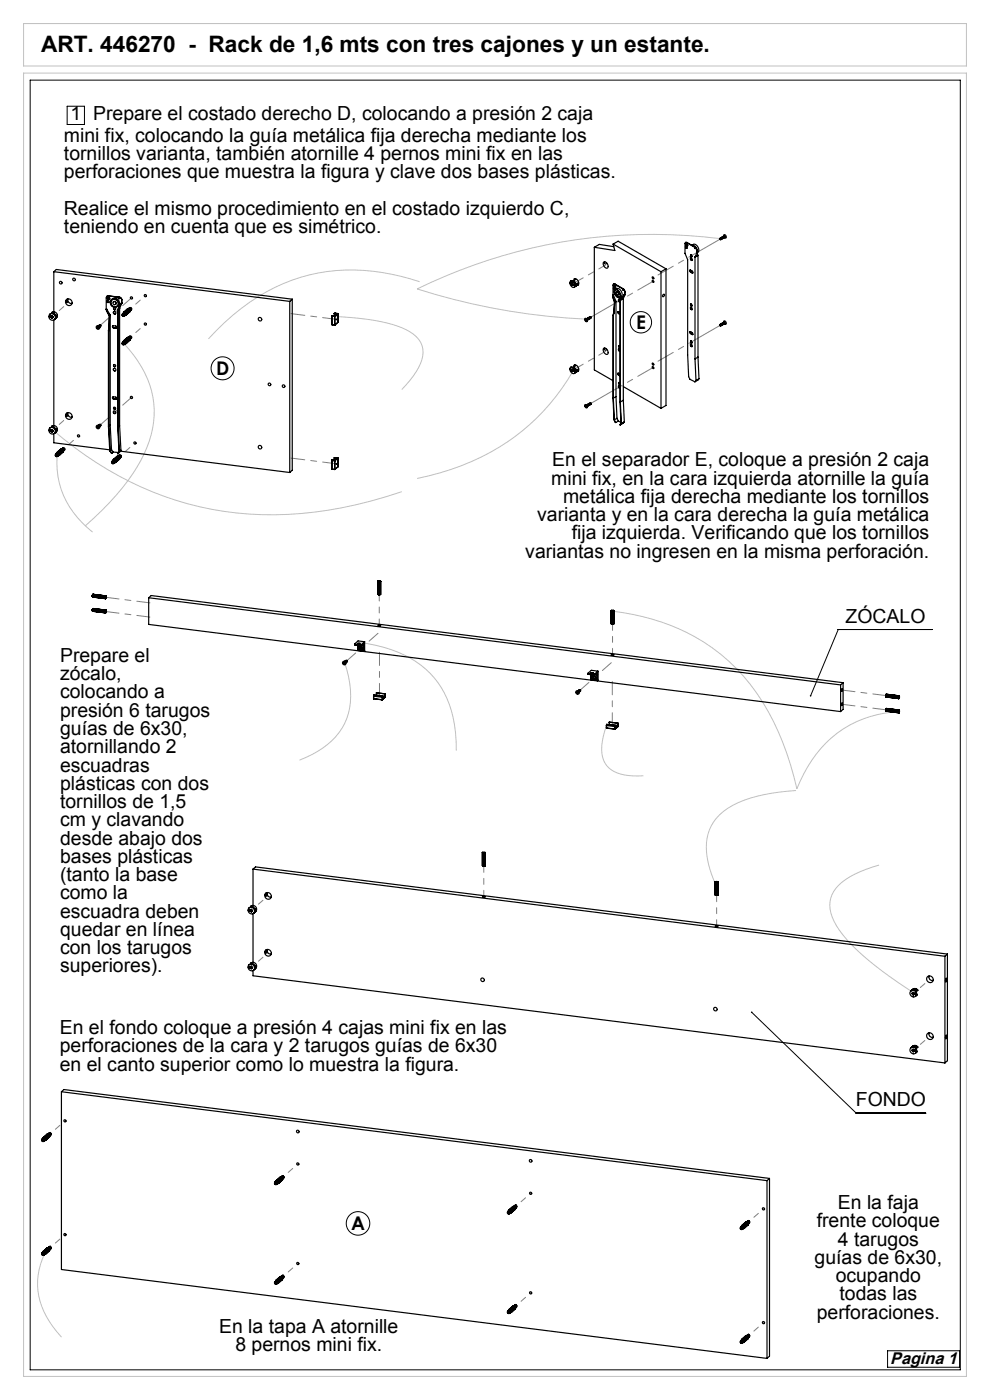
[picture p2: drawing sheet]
<svg xmlns="http://www.w3.org/2000/svg" width="210mm" height="297mm" viewBox="0 0 210 297" stroke-linecap="round" stroke-linejoin="round" font-family="sans-serif">
<defs><g id="words">
<text font-size="4.8" x="8.7" y="11.1">ART. 446270 - Rack de 1,6 mts con tres cajones y un estante.</text>
<g font-size="4.1">
<text x="14.9" y="25.5">1</text>
<text x="19.7" y="25.5">Prepare el costado derecho D, colocando a presión 2 caja</text>
<text x="13.6" y="30.1">mini fix, colocando la guía metálica fija derecha mediante los</text>
<text x="13.6" y="33.9">tornillos varianta, también atornille 4 pernos mini fix en las</text>
<text x="13.6" y="37.8">perforaciones que muestra la figura y clave dos bases plásticas.</text>
<text x="13.6" y="45.5">Realice el mismo procedimiento en el costado izquierdo C,</text>
<text x="13.6" y="49.4">teniendo en cuenta que es simétrico.</text>
<text x="117.1" y="99">En el separador E, coloque a presión 2 caja</text>
<text x="116.9" y="102.8">mini fix, en la cara izquierda atornille la guía</text>
<text x="119.4" y="106.7">metálica fija derecha mediante los tornillos</text>
<text x="113.9" y="110.6">varianta y en la cara derecha la guía metálica</text>
<text x="111.4" y="118.3">variantas no ingresen en la misma perforación.</text>
<text x="121.3" y="114.4">fija izquierda. Verificando que los tornillos</text>
<text x="179.4" y="132.1">ZÓCALO</text>
<text x="12.7" y="140.4">Prepare el</text>
<text x="12.7" y="144.3">zócalo,</text>
<text x="12.7" y="148.2">colocando a</text>
<text x="12.7" y="152.1">presión 6 tarugos</text>
<text x="12.7" y="155.9">guías de 6x30,</text>
<text x="12.7" y="159.8">atornillando 2</text>
<text x="12.7" y="163.7">escuadras</text>
<text x="12.7" y="167.5">plásticas con dos</text>
<text x="12.7" y="171.4">tornillos de 1,5</text>
<text x="12.7" y="175.3">cm y clavando</text>
<text x="12.7" y="179.2">desde abajo dos</text>
<text x="12.7" y="183">bases plásticas</text>
<text x="12.7" y="186.9">(tanto la base</text>
<text x="12.7" y="190.8">como la</text>
<text x="12.7" y="194.7">escuadra deben</text>
<text x="12.7" y="198.5">quedar en línea</text>
<text x="12.7" y="202.4">con los tarugos</text>
<text x="12.7" y="206.3">superiores).</text>
<text x="12.7" y="219.4">En el fondo coloque a presión 4 cajas mini fix en las</text>
<text x="12.7" y="223.2">perforaciones de la cara y 2 tarugos guías de 6x30</text>
<text x="12.7" y="227.1">en el canto superior como lo muestra la figura.</text>
<text x="181.6" y="234.7">FONDO</text>
<text x="177.7" y="256.5">En la faja</text>
<text x="173.3" y="260.4">frente coloque</text>
<text x="172.8" y="268.1">guías de 6x30,</text>
<text x="177.7" y="264.3">4 tarugos</text>
<text x="177.3" y="272">ocupando</text>
<text x="178.1" y="275.9">todas las</text>
<text x="173.3" y="279.7">perforaciones.</text>
<text x="46.5" y="282.7">En la tapa A atornille</text>
<text x="49.9" y="286.6">8 pernos mini fix.</text>
</g>
<g font-size="4">
<text x="135" y="69.7">E</text>
<text x="45.9" y="79.5">D</text>
<text x="74.5" y="261">A</text>
</g>
<text font-size="3.6" x="188.8" y="289.3">Pagina 1</text>
</g></defs>
<g fill="none" stroke="#c0c0c0" stroke-width=".21">
<path d="M5 15.5h200v276.5h-200zM5 5h200v9h-200zM89 59.8a40.4 40.4 0 0 0-28.8 .3 45.3 45.3 0 0 0-16 11.8M152.8 50.6a113 113 0 0 0-64.3 10.7 139.5 139.5 0 0 0 35.8 6.4M26.3 72.9a20.6 20.6 0 0 1 6.3 16.6 28 28 0 0 1-6.6 14 63.7 63.7 0 0 1-7.9 8M71 67.1a41.5 41.5 0 0 1 15.1 2.8 5.3 5.3 0 0 1 3.6 5.6 14.9 14.9 0 0 1-4.5 7.1M121.6 78.6a46.6 46.6 0 0 1-30.7 22.4l-2.4 .5M11.3 91.3a70.4 70.4 0 0 0 41.6 17.8 82.2 82.2 0 0 0 32.3-4.8M12.1 96.7a18.3 18.3 0 0 0 7.5 16.2M76.1 136.3a25.1 25.1 0 0 1 15.2 6.6 20.9 20.9 0 0 1 5.5 14.4v1.9M129.9 129.7a42.7 42.7 0 0 1 27.8 13.7 53.4 53.4 0 0 1 11.3 23.9 24.7 24.7 0 0 1 14.2-14.8 26.6 26.6 0 0 1 7.4-1.6M73.1 140.4a18.1 18.1 0 0 1 .5 12 15.2 15.2 0 0 1-8.7 8.3l-1.4 .6"/>
<path d="M128.7 153.9a10.7 10.7 0 0 0-.7 7.3 5.4 5.4 0 0 0 4.5 3.2l1.8 .2h2.2M168.9 167.7a30.9 30.9 0 0 0-14.5 3.8 9.7 9.7 0 0 0-4.4 10.5l1 3.5 1 2.6M186.5 183.5a18.5 18.5 0 0 0-9.2 4.9 6.1 6.1 0 0 0-.4 7 33.7 33.7 0 0 0 10.1 10.5l6.7 4.6M9.5 265.9a14.4 14.4 0 0 0 1.8 15.6l1.8 2.2"/>
</g>
<g fill="none" stroke="#000" stroke-width=".21">
<path d="M6.4 17h197.3v273.6h-197.3zM14.2 22.5h3.7v3.9h-3.7zM197.7 133.5h-19.9l-5.9 14.1M159.5 214.8l22.1 21.3h14.8M188.3 286.6h15.2v3.5h-15.2z"/>
<circle cx="47.2" cy="78.1" r="2.44"/>
<circle cx="136" cy="68.4" r="2.27"/>
<circle cx="75.9" cy="259.5" r="2.5"/>
</g>
<g fill="none" stroke="#808080" stroke-width=".21" stroke-dasharray="15.2 1.3 1.3 1.3" stroke-dashoffset="15.1">
<path d="M14.6 64.1l-3.1 2.7M27.7 71.5l3.1-2.7M27.7 65.5l3.1-2.8M13.5 95.2l3.2-2.7M14.6 88.3l-3.1 2.7M25.5 96.7l3.1-2.7M56.9 190.1l-3.2 2.7M53.7 204.9l3.2-2.8M194.1 210.4l3.2-2.7M197.3 219.8l-3.2 2.7M10.7 240.5l3.1-2.7M60.1 249.7l3.1-2.8"/>
<path d="M109.4 255.9l3.2-2.8M158.8 259.2l3.1-2.8M10.7 264.7l3.1-2.8M60.1 270.8l3.1-2.8M109.4 277l3.2-2.7M158.8 283.3l3.1-2.7"/>
</g>
<path d="M21.3 69l6.6-5.8M21.3 90.1l6.6-5.8" fill="none" stroke="#808080" stroke-width=".21" stroke-dasharray="15.2 1.3 1.3 1.3" stroke-dashoffset="12.8"/>
<path d="M71.4 67.7l-9.7-1.2M71.4 98.4l-9.7-1.2" fill="none" stroke="#808080" stroke-width=".21" stroke-dasharray="15.2 1.3 1.3 1.3" stroke-dashoffset="12.3"/>
<path d="M128.5 56.2l-6.2 3.6M128.5 74.5l-6.2 3.6" fill="none" stroke="#808080" stroke-width=".21" stroke-dasharray="15.2 1.3 1.3 1.3" stroke-dashoffset="13.6"/>
<path d="M152.7 50.7l-13.1 7.6M125.4 67.3l13.1-7.6M152.7 69l-13.1 7.6M125.4 85.6l13.1-7.6" fill="none" stroke="#808080" stroke-width=".21" stroke-dasharray="15.2 1.3 1.3 1.3" stroke-dashoffset="7.6"/>
<path d="M80.4 132.7v-6.6M129.9 132.3v6.6M102.6 190.3v-6.6M152 196.5v-6.6" fill="none" stroke="#808080" stroke-width=".21" stroke-dasharray="15.2 1.3 1.3 1.3" stroke-dashoffset="13.8"/>
<path d="M22.5 126.7l9.3 1.2M22.5 129.7l9.3 1.2M80.5 147.8v-9.4M129.9 154v-9.4M187.9 147.6l-9.3-1.2M187.9 150.6l-9.3-1.2" fill="none" stroke="#808080" stroke-width=".21" stroke-dasharray="15.2 1.3 1.3 1.3" stroke-dashoffset="12.4"/>
<path d="M73.6 140.2l6.6-5.8M123 146.4l6.7-5.8" fill="none" stroke="#808080" stroke-width=".21" stroke-dasharray="15.2 1.3 1.3 1.3" stroke-dashoffset="12.7"/>
<path d="M159.3 214.6a.17 .17 0 0 0 .1 .3 .17 .17 0 0 0 .2-.2 .17 .17 0 0 0-.2-.1l.1 .2zM171.8 147.5v.2l.1-.1v.2l.1-.1 .1-.2z" fill="#000"/>
<g fill="none" stroke="#000" stroke-width=".25">
<path d="M11.4 57.6l50.1 6.3M11.4 57.6l.5-.4 50.1 6.3M11.4 57.6v8.5M121 59.7a.79 .79 0 0 1 .8 .4 .79 .79 0 0 1-.1 .9 .93 .93 0 0 1-.7-1.3zM121.8 59.6l-.3 .1 .5 .6 .2-.1M121.8 59.6l.4 .6M121.8 59.6v.3M121.8 59.2l.3 .1-.6 .3h-.5M121.8 59.2a.79 .79 0 0 1 .8 .4 .79 .79 0 0 1-.1 .9M121.8 59.2l.2 .1M121.8 60l.4 .2M126.1 52.5v26l3.9 2.3"/>
<path d="M128 55.6a.75 .75 0 0 1 .9 .4 .75 .75 0 0 1-.2 .9 .98 .98 0 0 1-.7-1.3zM128.3 55.5a.26 .26 0 0 0 0 .5 .26 .26 0 0 0 .4-.2M130.1 51.8l10.1 5.8M130.1 51.8l1-.6 10.2 5.8M130.1 51.8l.3 1.3-4.3-.6M130.2 52.3l-3.1-.5-1 .7M138.4 58.7a.22 .22 0 0 1 .3 .2 .22 .22 0 0 1-.2 .3zM138.4 59.5a.22 .22 0 0 1 .3 .1 .22 .22 0 0 1-.2 .3zM140.2 57.6v29M141.3 57v29l-1.1 .6M141.3 57l-1.1 .6M145.5 52.2a.22 .22 0 0 1 .2 .2 .22 .22 0 0 1-.1 .3z"/>
<path d="M145.5 52.2l.2 .4M145.6 51.7l.1 .3M145.6 52.1l-.1-.4 .4 .2v.2l-.1 .1M145.6 52.1l.2 .1M145.7 51.5h-.3l-.1 .1v2.1l.6 1.4v20.2l.2 4.6 .2 .6 1.1 .5M145.7 51.5l1.7 1M145.7 52l-.1 .1M145.7 52l.1 .1M145.7 51.4l-.3 .1M145.7 51.4v.1M145.7 51.4l1.7 1M145.8 52.1h.1"/>
<path d="M145.8 52.1v.1M146.4 57.3l.1 .4M146.5 54.8a.25 .25 0 0 1 .3 .1 .25 .25 0 0 1-.2 .3zM146.5 57.7l-.2-.4 .6 .3 .1 .3h-.2M146.5 57.7l.3 .2M146.5 54h.1a.22 .22 0 0 1 .2 .2 .22 .22 0 0 1-.2 .3zM146.5 54.7l.1 .4 .2 .1M146.5 57.7h.1M146.5 57.7l.4 .2M146.6 57.3v.4M146.6 54l.2 .4M146.9 57.9h.1"/>
<path d="M146.9 57.9h-.1M147.4 52.6l.1 .1M147.4 52.5v.1M147.4 52.4v.2M147.4 54.6v21.5M147.4 52.6h.1M147.4 52.4v.1M147.5 52.6l.3 .5M147.5 52.6l.2 .1 .1 .4M147.5 52.6v.1M147.8 53.7l-.4 .9M147.8 53.7h.1"/>
<path d="M147.8 53.1v.6M147.8 53.5l.1-.1a1.2 1.2 0 0 0-1.1-1.4 .98 .98 0 0 1 1 .1 .98 .98 0 0 1 .4 1l-.1 .3-.3 .2M147.8 53.1h.1M147.9 53.7h-.1M147.9 53.7l.1 .5M148 54.2h.1M148.1 54.2l-.7 .4M148.1 54.2v21.6M152.7 50.7l.1 .1zM152.7 50.7l.1-.1 .1 .1v.2l-.1-.1M152.7 50.7l.1 .1M152.7 50.6v.1"/>
<path d="M152.8 50.6l.1 .1M152.9 50.5l.1 .3 .1-.1a.18 .18 0 0 0-.2-.2 .18 .18 0 0 0-.2 .1M152.9 50.5l.2 .2M153 50.5l.2 .2-.1-.3-.2 .1M153.1 50.4l.1 .2M153.2 50.4l.1 .2-.1-.2h-.2M153.2 50.3l.2 .2M153.3 50.3l.2 .2-.1-.2h-.2M153.4 50.3l.1 .1M153.4 50.2l.2 .3-.1-.3h-.2M153.5 49.8a.38 .38 0 0 1 .5 .2 .38 .38 0 0 1-.1 .5l-.3-.1 .2-.2-.3-.1zM153.6 50.2h-.1"/>
<path d="M153.6 50.1h-.2M153.6 50.1v.1M153.6 50.1h.1M153.6 50.1v.2M10.4 67.2l.3-.2v.4zM10.8 67.3h.2M11 66.3l.4-.1-.8 .5M11 66.3a.75 .75 0 0 1 1 .1 .75 .75 0 0 1-.1 1.1M11 66.3l.2 .1M11 67.2v-.2h.1l.2 .3h-.2M11 67.2l-.2-.1v.2M11 67.3v.2"/>
<path d="M11 67.5h.1M11 67v.2M11 67.3h-.2M11 67.3h.1M11.1 67.3v.2h-.1M11.3 66.4l-.1 .1 .5 .5 .1-.1M11.3 66.4l.5 .5M11.3 66.4v.2M11.3 67.3h-.2M11.4 67.9v22.4M11.6 67.7l.3-.3v-.4l-.3 .8M11.7 66.9h.1"/>
<path d="M12 67h.1M12.1 67l-.2 .5M12.1 67l-.1-.1-.1 .5-.2 .3M14.3 63.4v.8a.37 .37 0 0 1-.3-.3 .37 .37 0 0 1 .2-.4M14.4 63.4a.8 .8 0 0 0 .9 1M20.6 69.4l-.1 .1M20.7 69.4l-.2 .1M20.7 69.4l.1-.2 .2 .3h-.2M20.7 69.7h.1M20.8 69.5h-.3M20.8 69.5l-.1 .2M20.8 69.2l-.1 .2"/>
<path d="M20.8 69.5v.2M20.8 69.7h.1M20.8 69.7h-.1M20.9 69.1a.19 .19 0 0 1 .2 0 .19 .19 0 0 1 0 .3M20.9 69.5h-.1M20.9 69.1l.2 .1v.2M20.9 69.1a.19 .19 0 0 1 .3-.1 .19 .19 0 0 1 0 .3M21 69a.19 .19 0 0 1 .3 0 .19 .19 0 0 1 0 .3M21.1 68.9a.19 .19 0 0 1 .3 0 .19 .19 0 0 1 0 .3M22.5 65.6l.1 .4M22.5 65.6h.1M22.6 66l.5 1v2.6"/>
<path d="M22.6 66h.1M22.6 65.6h-.1M22.6 65.6l.8 1.2M22.6 65.6l.1 .4M22.7 66l.5 1M22.8 63.8a.26 .26 0 0 0 0 .3 .26 .26 0 0 0 .3 0M22.8 63.1l.2 .4M23 70.1v20.3l.3 5.3 .4 .5M23 70.1l.1 .1M23 62.8h-.3l-.2 .3v2.5M23 62.8l-.3 .1M23 62.8l2.3 .2"/>
<path d="M23.1 69.6h.1M23.1 69.6l-.1 .5M23.1 70.2v20.2M23.2 69.6l-.1 .6M23.2 63.5h-.1a.19 .19 0 0 0 .2-.2 .19 .19 0 0 0-.2-.2h-.1a.19 .19 0 0 0-.2 .2 .19 .19 0 0 0 .2 .2M23.2 63.5h-.2M23.2 67v2.6M23.3 63.5h-.1M23.4 66.8v23.4M23.4 66.8l-.2 .2M23.6 63.6a.96 .96 0 0 1 1.5 0 .96 .96 0 0 1-.2 1.4M23.7 63.7a.86 .86 0 0 0 0 1.1 .86 .86 0 0 0 1.2 .1"/>
<path d="M23.9 69.1v.3l.2 .1M24 64a.35 .35 0 0 1 .5 .1 .35 .35 0 0 1 0 .5M24.1 69.6a.24 .24 0 0 1-.3-.3 .24 .24 0 0 1 .3-.2l.4 .1a.24 .24 0 0 1 .3 .2 .24 .24 0 0 1-.3 .2M24.1 69.6h.4M24.1 69.5v.1M24.1 69.5l.5 .1M24.1 66.1a.31 .31 0 0 0 0 .4 .31 .31 0 0 0 .4 .1M24.1 78.2a.31 .31 0 0 0 0 .4 .31 .31 0 0 0 .4 0M24.2 65.3a.26 .26 0 0 0 0 .3 .26 .26 0 0 0 .3 .1M24.2 77.4a.26 .26 0 0 0 0 .3 .26 .26 0 0 0 .3 0M24.6 69.6h-.1M24.7 69.6h-.1"/>
<path d="M25 65.7h.1M25 65.7v24.9l.2 5.2-.3 .4 .1 .1M25.1 65.7v24.9M25.3 63.2l.1 .1M25.3 63l-.1 .3M25.3 63.2l-.1 .1M25.3 63v.2M25.4 65.4v24.9M25.4 65.4l-.3 .3M25.4 63.1v.2h-.2M25.4 63.1l.4 .5M25.4 63.1l.3 .2 .1 .3"/>
<path d="M25.7 64.4l-.7 1.3M25.8 64.3l-.7 1.4M25.8 64.3h.1M25.8 64.3l-.1 .1M25.8 64.3l-.4 1.1M25.8 63.6v.7M26 72.6a.3 .3 0 0 1 .4 .1 .3 .3 0 0 1 0 .4M26 66.6a.3 .3 0 0 1 .4 .1 .3 .3 0 0 1 0 .4M26 72.9h.1M26 66.9h.1M26 72.7a.3 .3 0 0 0 0 .4 .3 .3 0 0 0 .4 0M26 66.6a.3 .3 0 0 0 0 .4 .3 .3 0 0 0 .4 .1"/>
<path d="M26 66.8v.1M26 72.6a.3 .3 0 0 1 .4 0 .3 .3 0 0 1 0 .4M26 66.6a.3 .3 0 0 1 .4 0 .3 .3 0 0 1 0 .4M26 66.5a.3 .3 0 0 1 .4 .1 .3 .3 0 0 1 0 .4M26 72.6h.1M26 66.5v.1M26.1 72.9h-.1M26.1 66.8l.1-.1v.3M26.1 72.9l.1-.2v.4M26.1 66.9v.1M26.1 72.9v.2M26.1 66.8l-.1 .1"/>
<path d="M26.1 73.1h.1M26.1 67h.1M26.1 72.9h.1M26.1 66.8h.1M26.2 66.8h.1M26.2 72.9l.1 .1-.1-.1M26.2 72.8l-.1 .1M26.2 72.9h-.1M26.2 66.8h-.1M26.2 66.8l-.1 .1M26.2 67h-.1M26.2 72.5a.28 .28 0 0 1 .4-.1 .28 .28 0 0 1-.1 .5"/>
<path d="M26.2 66.5a.28 .28 0 0 1 .4-.1 .28 .28 0 0 1-.1 .5M26.2 72.3a.4 .4 0 0 1 .5 .1 .4 .4 0 0 1 0 .5M26.2 66.3a.4 .4 0 0 1 .5 0 .4 .4 0 0 1 0 .6M26.2 72.3l.8-.7a.4 .4 0 0 1 .6 0 .4 .4 0 0 1 0 .6l-.9 .7M26.2 66.3l.8-.8a.4 .4 0 0 1 .6 .1 .4 .4 0 0 1 0 .5l-.9 .8M26.2 72.3l-.1 .2M26.2 66.3l-.1 .2M26.2 72.9l-.1 .2M26.3 72.5h.2v.3M26.3 66.5h.2v.2M26.4 73.1h.1M26.4 67.1h.1"/>
<path d="M26.4 73v.1M26.4 67v.1M26.7 72.9l-.2 .1M26.7 66.9h-.2M26.9 66.3l.6-.5v.4l-.6 .5zM27 71.7l.1-.1 .3 .1-.6 .5h-.4M27 71.7h.3M27 65.7l.1-.1h.3l-.6 .6-.4-.1M27 65.7h.3M27 71.7l-.4 .4M27 65.7l-.4 .4M27.3 71.5a.29 .29 0 0 1 .4 0 .29 .29 0 0 1 0 .4"/>
<path d="M27.3 65.5a.29 .29 0 0 1 .4 0 .29 .29 0 0 1 0 .4M27.3 71.5a.29 .29 0 0 1 .5-.1 .29 .29 0 0 1-.1 .5M27.3 65.4a.29 .29 0 0 1 .5 0 .29 .29 0 0 1-.1 .4M27.4 71.5l.2 .1v.2M27.4 65.5l.2 .1v.2M27.4 72.2l.1-.1v-.3l-.6 .6v.3M27.4 72.2l-.5 .4M27.4 66.1l-.5 .4M27.4 66.1l.1 .1M27.4 71.4a.29 .29 0 0 1 .4-.1 .29 .29 0 0 1 0 .5M27.4 65.3a.29 .29 0 0 1 .4 0 .29 .29 0 0 1 0 .4M27.4 71.9v.3"/>
<path d="M27.4 65.9v.2M61.5 63.9v36.3M62 63.5l-.5 .4M62 63.5v36.3l-.5 .4M70.3 67l.2 .1M70.3 68.8l.2 .1M70.3 67v1.8M70.4 67h-.1M70.4 67h.1M70.5 68.9h.1M70.5 67.1v1.8M70.5 67.1h.5"/>
<path d="M70.5 68.9h.5M70.5 68.9l.5 .1M70.5 67v.1M70.5 67l.5 .1M70.9 66.5v.4M70.9 66.5h.1M70.9 66.5h.4l-.5 .5h-.4M71 68.9v.1M71 67.1v1.8M71 67.1h.1M71 69h.1M71 68.9h.1"/>
<path d="M71.1 66.5h-.2M71.1 66.5h.5M71.1 66.5h.1M71.4 67.7v.1zM71.6 66.5l.1 .1M71.6 66.5l-.6 .6M71.6 66.5h.1M71.7 68.4h.1M71.7 68.4l-.7 .6M71.7 66.6l-.7 .5M71.7 66.6h.1M71.7 66.6v1.8"/>
<path d="M120.9 60h.2v.3zM120.9 78.3h.2v.3zM121 60l.1 .2M121 78.3l.1 .2M121 78a.79 .79 0 0 1 .8 .4 .79 .79 0 0 1-.1 .9 .93 .93 0 0 1-.7-1.3zM121.2 60.2l.1 .1M121.2 78.5v-.1l.4 .3M121.2 78.5l.1 .1M121.3 60.2v.1M121.3 60.2h.1M121.3 78.5h-.1M121.3 60.2h-.1"/>
<path d="M121.3 60.2l-.1-.1v.1M121.3 60.2v-.2l.2 .6-.2-.1M121.3 60.3v.2M121.3 78.6v.2M121.4 78.5l-.1-.2 .2 .5h-.2M121.4 60.5h.1M121.4 60.2h-.1M121.4 60.5h-.1M121.4 78.7l.1 .1M121.4 78.6h-.1M121.4 78.7l-.1 .1M121.5 60.3l.1 .1"/>
<path d="M121.5 78.6l.1 .2v-.2M121.8 77.9l-.3 .1 .5 .6 .2-.1M121.8 77.9l.4 .6M121.8 77.9v.3M121.8 77.5h.3l-.6 .4h-.5M121.8 77.5a.79 .79 0 0 1 .8 .4 .79 .79 0 0 1-.1 .9M121.8 77.5l.2 .1M121.8 78.2l.4 .3M121.9 60.8l.3-.2v-.3l-.2 .1v.4l-.2 .1M121.9 79.1l.3-.2v-.3l-.2 .1v.4l-.2 .1M122.5 60.1l.2 .1M122.5 78.4l.2 .1"/>
<path d="M122.7 60.2l-.1 .3-.2 .1M122.7 60.2l-.2-.1-.2 .5-.2 .2M122.7 78.5l-.1 .3h-.2M122.7 78.5l-.2-.1-.2 .5-.2 .2M124.1 67.5a.4 .4 0 0 1 .4 .3 .4 .4 0 0 1-.1 .5l-.4-.4zM124.1 67.8l.4 .2-.1-.1M124.1 67.8l.2 .1M124.2 67.8h.1M124.2 67.8h-.1M124.3 67.9v.2M124.3 67.6l.3 .3M124.3 67.8v-.1v.4"/>
<path d="M124.3 67.9h.1M124.3 68v.1M124.4 67.6l.2 .1v.2M124.5 67.7l.1 .1M124.6 67.6l.1 .2M124.6 67.8h.1M124.6 67.9v.2M124.6 67.6l.2 .2-.1-.2h-.2M124.7 67.5l.1 .2M124.8 67.5l.1 .2v-.2h-.3M124.8 67.5l.2 .1M124.9 67.4l.2 .3-.1-.3h-.2"/>
<path d="M125 67.4l.1 .1M125 67.3l.2 .3-.1-.3-.2 .1M125.1 67.3l.1 .2M125.2 67.3l.2 .2-.1-.3-.2 .1M125.3 67.2l.1 .2M128 73.9a.75 .75 0 0 1 .9 .4 .75 .75 0 0 1-.2 .9 .98 .98 0 0 1-.7-1.3zM128.3 73.8a.26 .26 0 0 0 0 .5 .26 .26 0 0 0 .4-.2M129.9 63l.4 1.1-.1 2.3M129.9 63h.1M130 62.6l-.1 .4M130 63l.4 1.1M130 66.9v17.5l.2 4.7 .4 .5"/>
<path d="M130 66.9h.1M130 62.6h.1M130.1 66.9v17.6M130.1 62.6l.6 1.3M130.1 62.6h-.1M130.1 62.6l-.1 .4M130.2 66.4h.1M130.2 66.4l-.2 .5M130.2 61.1l.2 .4M130.2 66.4l-.1 .5M130.3 60.5l.1 .3M130.3 60.9l-.1-.3 .4 .2v.1l-.1 .1"/>
<path d="M130.3 60.9l.2 .1M130.4 60.3h-.2l-.2 .1v2.2M130.4 60.3l1.7 1M130.4 61.5a.99 .99 0 0 1 1 .5 .99 .99 0 0 1-.1 1.1 1.2 1.2 0 0 1-.9-1.6zM130.4 64.1l-.2 2.3M130.4 60.8l-.1 .1M130.4 60.8l.2 .1M130.5 60.3h-.4M130.5 60.3h-.1M130.5 60.3l1.7 .9M130.5 61.4a.98 .98 0 0 1 1.1 0 .98 .98 0 0 1 .4 1l-.1 .4-.5 .3M130.5 61.4l-.3-.3a.26 .26 0 0 0 0 .2 .26 .26 0 0 0 .2 .2"/>
<path d="M130.5 61.5a.93 .93 0 0 1 .9 .5 .93 .93 0 0 1-.1 1 1.03 1.03 0 0 1-.8-1.5zM130.6 60.9v.1M130.6 60.9l-.1 .1M130.6 61.5a1.02 1.02 0 0 0 .8 1.5M130.7 63.9v20.2M130.7 63.9l-.3 .2M130.8 62a.31 .31 0 0 1 .4 .2 .31 .31 0 0 1-.3 .3l-.2-.3zM130.8 62a.36 .36 0 0 1 .4 .1 .36 .36 0 0 1-.1 .5M131.1 66.1l.2 .4M131.1 79.2l.2 .3M131.2 79.6l.3 .2M131.2 66.5l.3 .2"/>
<path d="M131.3 74v.2l.2 .3h-.1a.25 .25 0 0 1-.2-.2 .25 .25 0 0 1 .2-.3l.1 .2M131.3 63.5v.3l.2 .3h-.1a.25 .25 0 0 1-.2-.3 .25 .25 0 0 1 .2-.2l.1 .1M131.3 66.5h-.1M131.3 66.5l.2 .1M131.3 79.5l-.1 .1M131.3 79.5l.2 .2M131.3 73.3l.1 .5a.22 .22 0 0 1-.2-.2 .22 .22 0 0 1 .2-.3l.1 .2M131.3 63.1l.2 .2M131.5 63v.3l-.3-.2M131.5 79.4l-.4-.2 .1 .4M131.5 66.3l-.4-.2 .1 .4M131.5 63.7h.1"/>
<path d="M131.5 63.7v21.5l.2 4.6-.1 .3M131.6 63.7v21.6M131.6 63.7h.1M132.1 61.4l.1 .1M132.1 61.3v.1M132.2 61.4v.1M132.2 61.4h-.1M132.2 61.2l-.1 .1M132.2 61.2v.2M132.2 61.4l.3 .5M132.2 61.4l.3 .1 .1 .4M132.2 63.3l-.6 .4"/>
<path d="M132.2 63.3v21.6M132.2 63.3h.1M132.4 62.5l-.9 1.2M132.5 62.6l-.9 1.1M132.5 62.5v.1M132.5 62.5h-.1M132.5 61.9v.6M132.6 62.5l-.1 .1M132.6 62.5l-.4 .8M132.6 62.5h.1M132.6 62.5h-.1M132.6 61.9h-.1"/>
<path d="M132.6 61.9v.6M138.4 77.8v-.1a.22 .22 0 0 1 .3 .2 .22 .22 0 0 1-.2 .3zM138.4 77a.22 .22 0 0 1 .3 .2 .22 .22 0 0 1-.2 .2zM140.6 62.5l.2-.1a.23 .23 0 0 1 .1 .4 .23 .23 0 0 1-.4 0zM146.4 70.3l.1 .4M146.5 65.2a.25 .25 0 0 1 .3 .2 .25 .25 0 0 1-.2 .3zM146.5 73.1a.25 .25 0 0 1 .3 .1 .25 .25 0 0 1-.2 .3zM146.5 70.8l-.2-.4 .6 .2 .1 .3-.2 .1M146.5 70.8l.3 .2M146.5 64.5h.1a.22 .22 0 0 1 .2 .2 .22 .22 0 0 1-.2 .2zM146.5 72.3h.1a.22 .22 0 0 1 .2 .2 .22 .22 0 0 1-.2 .3zM146.5 65.2l.1 .3 .2 .2"/>
<path d="M146.5 73l.1 .4 .2 .1M146.5 70.7v.1M146.5 70.7l.4 .2M146.6 64.7v-.2l.2 .4M146.6 72.5v-.2l.2 .4M146.6 65.2v.3M146.6 70.4v.4M146.6 73v.3M146.9 70.9l.1 .1M146.9 70.9l-.1 .1M147.4 76.1l.2 4.6M148.1 75.8l-.7 .3"/>
<path d="M148.1 75.8l.2 4.5M152.7 69l.1 .1zM152.7 68.9v.1M152.8 68.9l.1 .3zM152.8 68.9l.1 .1M152.9 68.8l.1 .3 .1-.1a.18 .18 0 0 0-.2-.2 .18 .18 0 0 0-.2 .1M152.9 68.8l.2 .2M153 68.7l.2 .3-.1-.3-.2 .1M153.1 68.7l.1 .2M153.2 68.7l.1 .2-.1-.3-.2 .1M153.2 68.6l.2 .2M153.3 68.6l.2 .2-.1-.2h-.2"/>
<path d="M153.4 68.6l.1 .1M153.4 68.5l.2 .3-.1-.3h-.2M153.5 68.1a.38 .38 0 0 1 .5 .2 .38 .38 0 0 1-.1 .5l-.3-.1 .2-.2-.3-.1zM153.6 68.5h-.1M153.6 68.4h-.2M153.6 68.4v.1M153.6 68.4h.1M153.6 68.4v.2M10.4 91.3l.3-.1v.3zM10.4 91.3l.3 .2M10.8 91.4h.1M11 90.5l.4-.2-.8 .5"/>
<path d="M11 90.5a.75 .75 0 0 1 1 .1 .75 .75 0 0 1-.1 1M11 90.5h.2M11 91.3v-.2h.1l.2 .4h-.2M11 91.3h-.2v.1M11 91.4v.2M11 91.1v.2M11 91.4h-.2M11 91.6h.1M11.1 91.5v.1h-.1M11.3 90.6l-.1 .1 .5 .4 .1-.1M11.3 90.6l.5 .4M11.3 90.6v.1"/>
<path d="M11.3 91.4l-.2 .1M11.4 92v1.9l11.9 1.5M11.6 91.9l.3-.3v-.5l-.3 .8M11.7 91h.1M11.8 96.4a.3 .3 0 0 1 .4 0 .3 .3 0 0 1 0 .4M11.8 96.6h.1M11.8 96.4a.3 .3 0 0 0 0 .4 .3 .3 0 0 0 .4 0M11.9 96.6h-.1M11.9 96.3a.3 .3 0 0 1 .4 0 .3 .3 0 0 1 0 .5M11.9 96.3a.3 .3 0 0 1 .4 .1 .3 .3 0 0 1 0 .4M11.9 96.3l-.1 .1M11.9 96.6v.2"/>
<path d="M12 96.5l-.1 .3M12 96.6h-.1M12 96.7l-.1 .1M12 96.2a.28 .28 0 0 1 .5 0 .28 .28 0 0 1-.2 .4M12 91.1h.1M12 96a.4 .4 0 0 1 .6 .1 .4 .4 0 0 1 0 .5M12 96l.9-.7a.4 .4 0 0 1 .5 .1 .4 .4 0 0 1 0 .5l-.8 .7M12 96l-.1 .3M12.1 96.6h-.3M12.1 91.1l-.2 .6M12.1 91.1l-.1-.1-.1 .6-.2 .2M12.1 96.3h.3v.2"/>
<path d="M12.2 96.8h.1M12.3 96.8h-.1M12.4 96.5h-.1M12.6 96.6l-.3 .1M12.9 95.4v-.1l.3 .1-.6 .5h-.4M12.9 95.4l.2 .1M12.9 95.4l-.5 .5M13.1 95.2a.29 .29 0 0 1 .4 0 .29 .29 0 0 1 0 .4M13.2 95.2a.29 .29 0 0 1 .4-.1 .29 .29 0 0 1 0 .5M13.2 95.3h.2l.1 .2M13.2 95.9l.2-.1-.1-.2-.6 .5v.4M13.2 95.9l-.4 .4"/>
<path d="M13.2 95.1a.29 .29 0 0 1 .5 0 .29 .29 0 0 1 0 .4M13.3 95.6l-.1 .3M14.3 87.6v.7a.37 .37 0 0 1-.3-.3 .37 .37 0 0 1 .2-.4M14.4 87.5a.8 .8 0 0 0 .9 1M20.6 90.5l-.1 .1M20.7 90.5l-.2 .1M20.7 90.5v-.2l.3 .3h-.2M20.8 90.6l-.1 .2M20.8 90.3l-.1 .2M20.8 90.6v.2M20.8 90.6h-.3M20.8 90.8h.1"/>
<path d="M20.8 90.8h-.1M20.9 90.3a.19 .19 0 0 1 .2-.1 .19 .19 0 0 1 0 .3M20.9 90.6h.1M20.9 90.6h-.1M20.9 90.2l.2 .1v.2M20.9 90.2a.19 .19 0 0 1 .3 0 .19 .19 0 0 1 0 .3M21 90.1a.19 .19 0 0 1 .3 0 .19 .19 0 0 1 0 .3M21.1 90a.19 .19 0 0 1 .3 .1 .19 .19 0 0 1 0 .2M23.1 90.4l.3 5.2M23.4 95.6l.3 .6M23.4 90.2l.3 5.2M23.4 90.2l-.3 .2"/>
<path d="M23.7 95.4l.3 .5M23.7 95.4l-.3 .2M23.8 97.9a.3 .3 0 0 1 .4 0 .3 .3 0 0 1 0 .4M23.8 98.1l.1 .1M23.8 97.9a.3 .3 0 0 0 0 .4 .3 .3 0 0 0 .4 0M23.8 98.1h.1M23.8 97.8a.3 .3 0 0 1 .4 .1 .3 .3 0 0 1 0 .4M23.8 97.8v.1M23.9 98.1h-.1M23.9 98.1l.1-.1-.1 .3M23.9 98.2v.1M23.9 98.1h.1"/>
<path d="M23.9 84.2v.3l.2 .1M24 98.1h.1M24 98l-.1 .1M24 98.1l-.1 .1M24 98.2l-.1 .1M24 97.7a.28 .28 0 0 1 .4 0 .28 .28 0 0 1-.1 .4M24 97.5a.4 .4 0 0 1 .5 .1 .4 .4 0 0 1 0 .5M24 97.5l.8-.7a.4 .4 0 0 1 .6 .1 .4 .4 0 0 1 0 .5l-.9 .7M24 97.5l-.1 .3M24 95.9l1.1 .1M24 95.9l-.3 .3M24.1 84.7a.24 .24 0 0 1-.3-.3 .24 .24 0 0 1 .3-.2h.4a.24 .24 0 0 1 .3 .3 .24 .24 0 0 1-.3 .2"/>
<path d="M24.1 84.7h.4M24.1 97.8h.2v.2M24.1 84.6v.1M24.1 84.6l.5 .1M24.1 87.2a.31 .31 0 0 0 0 .4 .31 .31 0 0 0 .4 .1M24.2 98.3h.1M24.2 86.4a.26 .26 0 0 0 0 .3 .26 .26 0 0 0 .3 .1M24.5 98.1l-.2 .1M24.6 84.7h-.1M24.7 84.6l-.1 .1M24.8 96.9l.1-.1 .3 .1-.6 .5h-.4M24.8 96.9l.3 .1"/>
<path d="M24.8 96.9l-.4 .5M25.1 90.6l.2 5.2M25.1 96.7a.29 .29 0 0 1 .4 0 .29 .29 0 0 1 0 .5M25.1 96.7a.29 .29 0 0 1 .5-.1 .29 .29 0 0 1 0 .5M25.2 96.8h.2l.1 .2M25.2 97.4h.1v-.3l-.6 .5v.4M25.2 97.4l-.5 .4M25.2 96.6a.29 .29 0 0 1 .4 0 .29 .29 0 0 1 0 .4M25.2 97.1v.3M25.3 95.8l-.3 .5M25.4 90.3l-.3 .3M25.4 90.3l.3 5.2"/>
<path d="M25.5 95.7l36 4.5M25.7 95.5l-.4 .3M25.7 95.5l-.7 .8M70.3 97.7h.2M70.3 99.4l.2 .1M70.3 97.7v1.7M70.4 97.6l-.1 .1M70.4 97.6h.1M70.4 97.6l.1 .1M70.5 99.5l.5 .1M70.5 97.7l.5 .1M70.5 97.7v1.8"/>
<path d="M70.5 97.7h.1M70.5 97.7h.5M70.9 97.2v.4M70.9 97.1v.1M70.9 97.1l.4 .1-.5 .4h-.4M71 99.6h.1M71 97.8v1.8M71 97.7v.1M71 97.8h.1M71.1 97.1h-.2M71.1 97.1l.5 .1M71.1 97.1h.1"/>
<path d="M71.4 98.3v.2zM71.6 97.2h.1M71.6 97.2l-.6 .5M71.7 99h.1M71.7 99l-.7 .6M71.7 97.2l-.7 .6M71.7 97.2h.1M71.7 97.2v1.8M124.1 85.8a.4 .4 0 0 1 .4 .3 .4 .4 0 0 1-.1 .4l-.4-.3zM124.1 86.1l.4 .2-.1-.1M124.1 86.1l.2 .1M124.2 86.1h.1"/>
<path d="M124.2 86.1h-.1M124.3 86.2v.2M124.3 85.9l.3 .3M124.3 86.1v-.1v.4M124.3 86.2h.1M124.3 86.3v.1M124.4 85.9l.2 .1v.2M124.5 86l.1 .1M124.6 85.9l.1 .2M124.6 86.1h.1M124.6 86.2v.1M124.6 85.9l.2 .2-.1-.2h-.2"/>
<path d="M124.7 85.8l.1 .2M124.8 85.8l.1 .2v-.2h-.3M124.8 85.8l.2 .1M124.9 85.7l.2 .3-.1-.3h-.2M125 85.7l.1 .1M125 85.6l.2 .3-.1-.3h-.2M125.1 85.6l.1 .2M125.2 85.5l.2 .3-.1-.3-.2 .1M125.3 85.5l.1 .2M130.1 84.5l.2 4.6M130.3 89.1l.3 .5M130.7 84.1l.2 4.6"/>
<path d="M130.7 84.1l-.6 .4M130.9 88.7l.3 .6M130.9 88.7l-.6 .4M131.2 89.3l.5 .3M131.2 89.3l-.6 .3M131.3 81.8v.3l.2 .3-.1-.1a.25 .25 0 0 1-.2-.2 .25 .25 0 0 1 .2-.2l.1 .1M131.3 81.1l.1 .5a.22 .22 0 0 1-.2-.2 .22 .22 0 0 1 .2-.2l.1 .1M131.6 85.3l.2 4.6M131.8 89.9l-.2 .2M132.2 84.9l-.6 .4M132.2 84.9l.2 4.6M132.2 82l8 4.6"/>
<path d="M132.4 89.5l-.6 .4M132.4 89.5l-.8 .6M147.6 80.7l-.2 .3M148.3 80.3l-.7 .4M148.3 80.3l-.9 .7M19.6 129.5h.1M19.6 126.4v.1M19.6 126.5h.1M19.6 126.5l2.7 .3M19.6 126.4l2.7 .4M19.6 129.4l2.7 .4M19.6 129.5l2.7 .4"/>
<path d="M19.6 129.4h.1M19.6 126.4h.1M19.6 126.5l2.7 .4M19.6 126.4l2.7 .3M19.6 129.4l2.7 .3M19.6 126.6l2.7 .3M19.6 126.3l2.7 .3M19.6 129.3h.1M19.6 129.3l2.7 .3M19.6 129.6l2.7 .4M19.6 126.3h.1M19.6 129.6h.1"/>
<path d="M19.6 126.5v.1M19.6 129.3v.1M19.6 126.3v.1M19.6 126.6h.1M19.6 126.6l2.8 .4M19.6 126.2l2.7 .4M19.6 126.2v.1M19.6 129.7l2.8 .3M19.6 129.2h.1M19.6 129.2l2.8 .3M19.6 126.2h.1M19.6 129.6v.1"/>
<path d="M19.6 126.6v.1M19.6 129.2v.1M19.7 129.7h.1M19.7 126.7h.1M19.7 129.2h-.1M19.7 129.2l2.7 .3M19.7 126.1l2.7 .4M19.7 126.1l-.1 .1M19.7 129.2h.1M19.7 126.1h.1M19.7 129.1l-.1 .5M19.7 126.1l-.1 .5"/>
<path d="M19.7 129.1v.1M19.7 129.1l2.7 .3M19.7 129.1h.1M19.7 126.1l2.7 .3M22.3 129.8v.1M22.3 126.8h.1M22.3 129.8h.1M22.3 129.9h.1M22.3 126.9h.1M22.3 129.7h.1M22.3 126.7h.1M22.3 129.9v.1"/>
<path d="M22.3 126.6v.1M22.3 126.6h.1M22.3 129.6v.1M22.3 130h.1M22.3 126.9v.1M22.3 129.6h.1M22.3 127h.1M22.4 129.6h-.1M22.4 126.5l-.1 .1M22.4 129.6h.1M22.4 126.5h.1M22.4 130h.1"/>
<path d="M22.4 129.5h.1M22.4 127h.1M22.4 126.4h.1M22.4 126.4v.1M22.4 126.9v.1M22.4 129.5v.5zM22.4 126.5v.4zM22.5 126.4h.1M22.5 129.5h.1M22.5 129.9l-.1 .1M22.5 126.9l-.1 .1M22.5 126.5h.1"/>
<path d="M22.5 126.4v.1M31.5 126.8l146.8 18.5M31.5 126.8l.6-.5 146.7 18.5M31.5 126.8v5.7l146.8 18.5M75.2 136.7l.1 .1M75.2 136.7h.1M75.2 136.6v.1M75.2 136.6h.1M75.3 136.7v.1M75.3 136.6l1.3 .2M75.3 136.6v.1M75.3 136.7l1.3 .2"/>
<path d="M75.3 136.8l1.3 .2M75.9 137.9v.1M75.9 137.9h.1M75.9 136.9v1M75.9 136.5h.5M75.9 136.5h.5zM75.9 137.9l1.3 .2M75.9 136.9l.1 .1M75.9 138l1.3 .2M76 136.9v.1M76.5 137.3a.25 .25 0 0 0 0 .3 .25 .25 0 0 0 .3 .1M76.6 136.9v.1"/>
<path d="M76.6 136.8v.1M76.6 136.8h.1M76.6 136.9h.1M76.6 137h.1M76.9 136.8l.3 .3M76.9 136.7l.3 .4M77.2 136.5v.6M77.2 138.1v.1M77.2 136.5v1.6M77.3 138v.1M77.3 136.4h.1M77.3 138l-.1 .1"/>
<path d="M77.3 136.4l-.7 .6M77.3 136.4v1.6M77.3 138.1l-.1 .1M77.3 138.1h.1M77.3 136.1l-1.4-.1-.7 .6M77.3 136.1l-.7 .7M77.3 136.1v2M80.1 123.3h.1M80.1 123.3l.1 2.8M80.1 126.1h.1M80.2 126.1h.1M80.2 132.7h.5l-.3 .1z"/>
<path d="M80.2 123.3h.1M80.2 123.3h-.1M80.2 123.4h.1M80.2 123.3v2.8M80.2 123.4v2.7M80.2 126.1h.5M80.2 123.2v.1M80.2 123.2l.5 .1zM80.3 126.1h.1M80.3 123.4v2.7M80.3 126.1h-.1M80.3 123.4h.1"/>
<path d="M80.4 123.4h.1M80.4 126.1h.1M80.4 126.1h-.1M80.4 123.4v2.8M80.4 126.1v.1M80.4 123.4l.1 2.8M80.5 123.4h.1M80.5 126.1v.1M80.5 126.1h.1M80.5 123.4v2.7M80.6 123.4h.1M80.6 123.4l-.1 2.8"/>
<path d="M80.6 126.1h.1M80.6 123.4v2.7M80.7 123.4h.1M80.7 123.4l-.1 2.7M80.7 126.1h.1M80.7 123.3h.1M80.7 123.3v2.8M129.6 138.9h.6l-.3 .1zM129.7 129.6h.1M129.7 129.5h.1M129.7 129.5v2.8M129.7 132.3h.1"/>
<path d="M129.7 132.3v.1M129.7 129.6v2.8M129.7 129.5h.5zM129.7 132.4h.4M129.7 132.4h.1M129.7 129.6l.1 2.8M129.8 129.6h.1M129.8 132.4h.1M129.8 129.6v2.8M129.8 129.6l.1 2.8M129.9 129.6h.1M129.9 129.6v.1"/>
<path d="M129.9 132.4h.1M129.9 129.6v2.8M130 132.4h.1M130 129.6h-.1M130 132.4h-.1M130 129.6h.1M130 129.6v2.8M130 129.6v.1M130.1 132.4h.1M130.1 129.6h-.1M130.1 129.6h.1M130.1 129.6v2.8"/>
<path d="M130.1 129.5h.1M130.2 129.6h-.1M130.2 132.4h-.1M130.2 129.6h.1M130.2 132.3h.1M130.2 129.5v2.9M130.2 129.5h.1M130.2 129.6v2.7M72.8 140.7h.2M73 140.6l.1-.2 .2 .3h-.2M73 140.6l-.2 .1M73 140.7v.2"/>
<path d="M73 140.7h-.2M73 140.4v.2M73 140.9h.1M73 140.7h.1M73.1 140.7l-.1 .2M73.2 140.3a.19 .19 0 0 1 .3-.1 .19 .19 0 0 1 0 .3M73.3 140.7h-.2M73.3 140.2a.19 .19 0 0 1 .3 0 .19 .19 0 0 1-.1 .3M73.4 140.1a.19 .19 0 0 1 .2 0 .19 .19 0 0 1 0 .3M73.4 140.6a.19 .19 0 0 0 0-.3 .19 .19 0 0 0-.3 0l.3 .1v.2M79.2 148.2h.1M79.2 147.7h.1"/>
<path d="M79.2 147.7v.5M79.3 148.2l1.8 .3M79.3 147.7l1.7 .2M79.3 147.7v.5M79.3 147.4l-.1 .3M79.3 147.4v.3M79.3 147.4l1.8 .3M79.8 147.4v.1M79.8 147.4l1.9 .3M79.9 147h.1M79.9 147l-.1 .4M79.9 147l1.8 .2"/>
<path d="M81 148.4l.1 .1M81 147.9v.5M81.1 148.5h.1M81.1 147.9h-.1M81.1 148.4h-.1M81.1 148.4v.1M81.1 147.9v.5M81.1 147.7l-.1 .2M81.1 147.7h.1M81.2 147.7l-.1 .2M81.6 147.2l.1 .1M81.7 147.2l.1 .1"/>
<path d="M81.7 147.2h-.1M81.7 147.3h.1M81.7 147.3v.4M81.7 147.7l-.5 .4v-.4M81.7 147.9h.1M81.7 147.9l-.6 .6M81.8 147.9h-.1M81.8 147.3l-.1 .6M122.3 146.9h.2M122.3 146.9h.1M122.5 146.8v-.1l.2 .2-.1 .1M122.5 146.8l-.2 .1"/>
<path d="M122.5 146.9v.2M122.5 146.7v.1M122.5 147.1h.1M122.5 146.9h.1M122.6 147l-.1 .1M122.6 146.6a.19 .19 0 0 1 .3-.1 .19 .19 0 0 1 0 .3M122.7 146.5a.19 .19 0 0 1 .3 0 .19 .19 0 0 1 0 .3M122.7 146.9l-.1 .1M122.8 146.4a.19 .19 0 0 1 .3 0 .19 .19 0 0 1-.1 .3M122.9 146.3a.19 .19 0 0 1 .2 .1 .19 .19 0 0 1 0 .2M124.7 142.8v.2M124.7 142.8h.1"/>
<path d="M124.7 143l.1 .1M124.7 142.9l1.3 .1M124.7 143l1.3 .1M124.8 143.1l1.3 .1M125.4 143.1v1M125.4 142.8h.4M125.4 142.7l.5 .1zM125.4 144.1v.1M125.4 144.1l1.3 .2M125.4 143.1l.1 .1M125.4 144.2l1.3 .2M126 143.5a.25 .25 0 0 0 0 .3 .25 .25 0 0 0 .3 .1"/>
<path d="M126 143.1l.1 .1M126 143v.1M126.1 143.1h-.1M126.1 143h-.1M126.1 143.1v.1M126.1 143v.1M126.1 143.2h.1M126.4 143l.3 .3M126.4 142.9l.3 .4M126.7 142.7v.6M126.7 144.3v.1M126.7 142.7v1.6"/>
<path d="M126.7 142.7l-.6 .5M126.8 144.3h.1M126.8 142.6h.1M126.8 144.3h-.1M126.8 142.6v1.7M126.8 142.6l-.7 .6M126.8 144.4h-.1M126.8 144.3v.1M126.8 142.4l-1.4-.2-.7 .6M126.8 142.4l-.7 .6M126.8 142.4v1.9M128.6 154.4h.1"/>
<path d="M128.7 153.9h.1M128.6 153.9l.1 .5M128.7 154.4l1.7 .3M128.7 153.9l1.7 .2M128.7 153.7l-.1 .2M128.7 153.7v.2M128.7 153.7l1.8 .2M129.2 153.7h.1M129.2 153.7l1.9 .2M129.3 153.2l-.1 .5M129.3 153.2l1.8 .2M129.3 153.2h-.1"/>
<path d="M129.3 153.2h.1M130.4 154.7h.1M130.4 154.1v.6M130.5 154.7h-.1M130.5 154.1h-.1M130.5 154.7h.1M130.5 154.1v.6M130.5 153.9l-.1 .2M130.5 153.9h.1M130.6 153.9l-.1 .2M131 153.4l.1 .1M131.1 153.4v.2"/>
<path d="M131.1 153.4h-.1M131.1 153.5v.1M131.1 153.5v.4M131.1 153.9l-.5 .5v-.5M131.1 154.1h.1M131.1 154.1l-.6 .6M131.1 153.6h.1M131.1 153.6v.5M178.3 145.3v5.7M178.6 149.1l.1 .2-.1 .4zM178.6 146.1l.1 .2-.1 .4zM178.8 144.8l-.5 .5"/>
<path d="M178.8 144.8v5.7l-.5 .5M187.9 147.5v.3M187.9 150.5v.3M187.9 150.7l2.7 .4M187.9 150.7l2.7 .3M187.9 147.6l2.7 .4M187.9 147.7l2.7 .4M187.9 150.7h.1M187.9 150.8l2.7 .3M187.9 147.6h.1M187.9 147.6l2.7 .3M187.9 150.6l2.7 .4"/>
<path d="M187.9 150.6h.1M187.9 147.8h.1M187.9 150.8h.1M187.9 147.6v.1M187.9 147.7h.1M187.9 150.6v.1M187.9 150.7v.1M187.9 150.8l2.7 .4M187.9 147.5l2.7 .3M187.9 147.5h.1M187.9 150.5l2.7 .4M187.9 150.5h.1"/>
<path d="M187.9 150.5l2.7 .3M187.9 147.8l2.7 .4M187.9 150.5l2.7 .2M187.9 147.4v.1M187.9 150.9l2.8 .3M187.9 147.8v.1M187.9 150.8v.1M187.9 147.4h.1M187.9 147.4l2.7 .3M187.9 150.4v.1M187.9 150.4h.1M187.9 147.9h.1"/>
<path d="M187.9 150.9h.1M187.9 147.3v.1M187.9 147.3l2.8 .4M187.9 147.9l2.8 .3M187.9 150.4l2.8 .3M188 147.3l-.1 .1M188 150.3l-.1 .1M188 147.3h-.1M188 147.3l2.7 .3M188 147.3h.1M188 150.3h.1M188 150.3l2.7 .3"/>
<path d="M190.6 148h.1M190.6 151h.1M190.6 151v.1M190.6 148.1h.1M190.6 151.1h.1M190.6 147.9v.1M190.6 150.9v.1M190.6 147.9h.1M190.6 150.9h.1M190.6 147.8v.1M190.6 151.2h.1M190.6 147.8h.1"/>
<path d="M190.6 150.8h.1M190.6 150.8v.1M190.6 148.1v.1M190.6 147.7v.1M190.6 147.7h.1M190.6 150.7v.1M190.6 148.2h.1M190.6 150.7h.1M190.7 147.7h-.1M190.7 148.2h.1M190.7 151.2h.1M190.7 147.7h.1"/>
<path d="M190.7 150.7h.1M190.7 147.6h.1M190.7 147.6v.1M190.7 150.6v.1M190.7 147.7v.4zM190.7 150.7v.5zM190.7 148.1v.1M190.7 151.1v.1M190.8 147.7h.1M190.8 150.7h.1M52.7 193.1l.2-.1v.3zM53.1 193.2h.1"/>
<path d="M53.1 193.2h.2M53.2 192.3l.5-.2-.9 .5M53.2 192.3a.75 .75 0 0 1 1 .1 .75 .75 0 0 1 0 1M53.2 192.3h.3M53.2 193.1v-.2h.2l.2 .4h-.2M53.2 193.1h-.1v.1M53.2 193.2v.2M53.3 192.9l-.1 .2M53.3 193.2l-.1 .2M53.3 193.2h-.1M53.4 193.3v.1h-.2M53.4 193.2h.2"/>
<path d="M53.4 193.2v.1M53.6 192.4l-.2 .1 .6 .4 .1-.1M53.6 192.4l.5 .4M53.6 192.4v.1M53.7 184.4l146.7 18.5M53.7 184.4v7.7M53.7 193.8v10.4M53.7 184.4l.5-.5 146.8 18.5M53.8 193.7h.1M53.9 193.7l.2-.3v-.5l-.3 .8M53.9 192.8h.2M54.3 192.9h.1"/>
<path d="M54.4 192.9l-.3 .6M54.4 192.9l-.1-.1-.1 .6-.2 .2M56.6 189.4l-.1 .7a.35 .35 0 0 1-.2-.3 .35 .35 0 0 1 .2-.4M56.7 189.4a.8 .8 0 0 0 .8 .9M102.3 190.3h.6l-.3 .1zM102.4 180.9h.1M102.4 180.9v2.8M102.4 183.7h.1M102.4 180.8v.1M102.4 180.8h.1M102.4 181h.1M102.4 180.8h.4z"/>
<path d="M102.4 183.7h.4M102.4 181l.1 2.7M102.5 181h.1M102.5 183.7h.1M102.5 181v2.7M102.5 181l.1 2.7M102.6 181h.1M102.6 183.7h.1M102.6 181v2.7M102.7 183.7h.1M102.7 181h-.1M102.7 183.7h-.1"/>
<path d="M102.7 181h.1M102.7 181l-.1 2.7M102.7 181v2.7M102.8 183.7h.1M102.8 181h-.1M102.8 181h.1M102.8 181v2.7M102.8 180.8l.1 .1M102.8 180.9v.1M102.9 183.7h.1M102.9 180.9h-.1M102.9 180.8v2.9"/>
<path d="M102.9 180.9h.1M102.9 180.9v2.8M102.9 183.6h.1M151.7 189.9h.1M151.7 196.5h.6zM151.7 187.1h.1M151.7 187.1l.1 2.8M151.7 187.2h.1M151.8 187.1h-.1M151.8 187.1v.1M151.8 189.9h.1M151.8 187.2v2.7"/>
<path d="M151.8 187.2h.1M151.8 187.1h.1M151.8 187v.1M151.8 189.9h.4M151.8 187l.4 .1zM151.9 187.2h.1M151.9 189.9h.1M151.9 187.2v2.7M152 187.2h.1M152 187.2v2.8M152 189.9h.1M152 189.9v.1"/>
<path d="M152.1 187.2h-.1M152.1 189.9h-.1M152.1 187.2h.1M152.1 189.9h.1M152.1 187.2v2.7M152.2 187.2h-.1M152.2 189.9h.1M152.2 187.2v2.7M152.2 187.2h.1M152.2 187l.1 .1M152.3 187.2h-.1M152.3 187.2l-.1 2.7"/>
<path d="M152.3 187.1h-.1M152.3 187.2h.1M152.3 187.1h.1M152.3 187.1v.1M152.3 189.9h.1M152.3 187.1v2.8M52.7 205.2l.2-.2v.4zM52.7 205.1l.2 .2M53.1 205.3h.1M53.2 204.3l.5-.1-.9 .5M53.2 204.3a.75 .75 0 0 1 1 .1 .75 .75 0 0 1 0 1.1M53.2 204.3l.3 .1"/>
<path d="M53.2 205.2v-.2h.2l.2 .3M53.2 205.3v.2M53.2 205.2l-.1-.1v.2M53.2 205.5h.2M53.3 205l-.1 .2M53.3 205.3v.2M53.3 205.5h.1M53.3 205.3h-.2M53.3 205.5h-.1M53.3 205.3h-.1M53.4 205.3v.2M53.4 205.3h.2"/>
<path d="M53.6 204.4l-.2 .1 .6 .5 .1-.1M53.6 204.4l.5 .5M53.6 204.4v.2M53.6 205.3h-.2M53.7 205.9v1.1l146.7 18.5M53.9 205.7l.2-.2v-.5l-.3 .8M53.9 204.9h.2M54.3 205h.1M54.4 205l-.3 .5M54.4 205l-.1-.1-.1 .5-.2 .3M56.6 201.5l-.1 .7a.35 .35 0 0 1-.2-.3 .35 .35 0 0 1 .2-.4M56.7 201.4a.8 .8 0 0 0 .8 1"/>
<path d="M193.3 210.2h-.1M193.3 210.1l.5-.2-.5 .3M193.4 210.1a.71 .71 0 0 1 1.1 .1l-.1 .1M193.5 210.8h.2M193.5 210.7v.1M193.5 210.8h.1M193.5 210a.7 .7 0 0 1 1.2 .1M193.6 209.9a.64 .64 0 0 1 1.1 .2M193.7 210.7h-.2v.1M193.7 210.7v-.2h.1l.2 .4h-.2M193.7 210.8h-.2M193.7 210.8v.2"/>
<path d="M193.7 210.7h.1M193.8 210.9v.2l-.1-.1M193.8 211h-.1M193.9 210l.5 .3M193.9 210h-.1a.76 .76 0 0 1 .6 .5 .76 .76 0 0 1-.2 .8M193.9 210v.1M194 210.9h-.2M194.1 210.7l.3 .2-.3 .1zM194.1 211h.1M194.2 210.3h.2M194.4 210.1h.3M194.4 211h.2"/>
<path d="M194.6 211l-.2 .1M197.1 207a.8 .8 0 0 0 .8 1M197.1 219.1a.8 .8 0 0 0 .8 1M200.4 202.9v22.6M200.7 207.5l.1 .3a.3 .3 0 0 1-.2 .5zM200.7 219.6l.1 .3a.3 .3 0 0 1-.2 .4zM201 202.4l-.6 .5M201 202.4v22.6l-.6 .5M13 231.6l149.7 18.9M13 231.6l.6-.5 149.6 18.9M13 231.6v37.7l149.7 18.9M193.3 222.2l.5-.2-.6 .3"/>
<path d="M193.4 222.2a.71 .71 0 0 1 1.1 .1l-.1 .1M193.5 222.8v.1M193.5 222.9h.2M193.5 222.9h.1M193.5 222a.7 .7 0 0 1 1.2 .2M193.6 222a.64 .64 0 0 1 1.1 .2M193.7 222.8h-.2v.1M193.7 222.8v-.2h.1l.2 .4M193.7 222.9v.2M193.7 222.9h-.2M193.7 222.7v.1M193.7 223.1h.1"/>
<path d="M193.8 222.9v.2h-.1M193.8 222.9l.2 .1M193.9 222l.5 .4M193.9 222l-.1 .1a.76 .76 0 0 1 .6 .5 .76 .76 0 0 1-.2 .8M193.9 222v.1M194 222.9h-.2M194.1 222.7l.3 .2-.3 .2zM194.1 223v.1M194.2 222.3l.2 .1M194.4 222.1l.3 .1M194.4 223.1h.2M194.4 223l.2 .1"/>
<path d="M194.6 223.1l-.2 .1M8.9 241.9l.1 .1M8.9 241.7a.3 .3 0 0 1 .4 0 .3 .3 0 0 1 0 .4M8.9 241.7h.1M8.9 241.7a.3 .3 0 0 0 0 .4 .3 .3 0 0 0 .4 0M9 241.9h-.1M9 241.6l-.1 .1M9 241.8v.1M9 242v.1M9 241.8v.3M9 241.9h.1M9.1 241.8l-.1 .1"/>
<path d="M9.1 242l-.1 .1M9.1 241.5a.28 .28 0 0 1 .5 0 .28 .28 0 0 1-.1 .4M9.2 241.3l.8-.7a.4 .4 0 0 1 .5 .1 .4 .4 0 0 1 0 .5l-.8 .7M9.2 241.3a.4 .4 0 0 1 .5 .1 .4 .4 0 0 1 0 .5M9.2 241.3l-.1 .3M9.2 241.9l-.2 .1M9.2 241.6a.31 .31 0 0 1 .3 .2 .31 .31 0 0 1-.2 .3M9.2 241.6h-.2M9.2 241.5a.3 .3 0 0 1 .2 .2 .3 .3 0 0 1 0 .4M9.2 241.5l-.2 .1M9.3 241.5l.2 .1v.2M9.3 241.5v.1"/>
<path d="M9.7 241.9l-.3 .1M9.8 241.4l.6-.5v.3l-.6 .6zM10 240.7v-.1l.3 .1-.6 .5h-.4M10 240.7l.2 .1M10 240.7l-.5 .5M10.2 240.5a.29 .29 0 0 1 .5 0 .29 .29 0 0 1 0 .4M10.3 240.5a.29 .29 0 0 1 .4-.1 .29 .29 0 0 1 0 .4M10.4 241.2l-.5 .4M10.4 241.2h.1M10.4 240.9v.3M10.7 240.3l-.4 .3a.25 .25 0 0 1 .3 0 .25 .25 0 0 1 0 .4M10.7 240.3h.1"/>
<path d="M10.7 240.3l.2 .3M58.3 251.1h.1M58.3 250.8a.3 .3 0 0 1 .4 .1 .3 .3 0 0 1 0 .4M58.3 250.8a.3 .3 0 0 0 0 .4 .3 .3 0 0 0 .4 .1M58.4 251l-.1 .1M58.4 250.8h-.1M58.4 251l.1-.1-.1 .3M58.4 251.1v.1M58.4 251h.1M58.5 251l.1 .1M58.5 251h-.1M58.5 251l-.1 .1"/>
<path d="M58.5 251.2h-.1M58.5 250.7a.28 .28 0 0 1 .5-.1 .28 .28 0 0 1-.1 .5M58.6 250.5l.8-.8a.4 .4 0 0 1 .5 .1 .4 .4 0 0 1 0 .5l-.8 .8M58.6 250.5a.4 .4 0 0 1 .5 0 .4 .4 0 0 1 0 .6M58.6 250.5l-.2 .2M58.6 250.7l.2 .2v.3M58.6 250.7l-.2 .1M58.6 250.7a.3 .3 0 0 1 .2 .2 .3 .3 0 0 1 0 .3M58.7 250.7h.2l-.1 .2M58.8 251.2l-.1 .1M59.1 251.1h-.3M59.4 249.9v-.1l.3 .1-.6 .5-.4-.1"/>
<path d="M59.4 249.9h.2M59.4 249.9l-.5 .4M59.6 249.7a.29 .29 0 0 1 .5-.1 .29 .29 0 0 1-.1 .5M59.7 249.6a.29 .29 0 0 1 .4 0 .29 .29 0 0 1 0 .4M59.8 250.3h.1l-.1-.3-.6 .5v.4M59.8 250.3l-.5 .4M59.8 250.1v.2M59.8 249.7a.24 .24 0 0 1 .3 .1 .24 .24 0 0 1-.1 .3M60 249.4l-.3 .3M60 249.4l.1 .1M60.1 249.5l.1 .2M107.7 257.3h.1"/>
<path d="M107.7 257h.1M107.8 257.2l-.1 .1M107.8 257h-.1M107.8 257h.1M107.8 257.3v.2M107.9 257.2l-.1 .3M107.9 257.3h-.1M107.9 257.4l-.1 .1M107.9 256.9a.28 .28 0 0 1 .5-.1 .28 .28 0 0 1-.2 .5M107.9 256.7l-.1 .2M108 257.3h-.3M108 256.9l.2 .2v.3"/>
<path d="M108 256.9l-.2 .1M108 256.9a.3 .3 0 0 1 .2 .2 .3 .3 0 0 1 0 .3M108 256.9h.3l-.1 .3M108.2 257.4l-.1 .1M108.5 257.3l-.3 .1M108.6 256.8l.6-.6v.4l-.6 .5zM108.8 256.1v-.1l.3 .1-.6 .5h-.4M108.8 256.1h.2M108.8 256.1l-.5 .4M109 255.9a.29 .29 0 0 1 .4 0 .29 .29 0 0 1 0 .4M109 255.9a.41 .41 0 0 1 .3 .7l-.8 .7a.4 .4 0 0 0 0-.5 .4 .4 0 0 0-.6-.1M109 255.9l-1.1 .8"/>
<path d="M109.1 255.8a.29 .29 0 0 1 .4 0 .29 .29 0 0 1 0 .4M109.1 256.5l-.4 .5M109.1 256.5l.1 .1M109.2 256.3l-.1 .2M109.2 255.9h-.1M109.2 255.9l.2 .1v.3M109.4 255.6l-.2 .3M109.4 255.6v.1M109.4 255.7l.2 .2M157.3 260l.8-.7a.4 .4 0 0 1 .6 0 .4 .4 0 0 1 0 .6l-.8 .7M157.3 260a.4 .4 0 0 1 .6 .1 .4 .4 0 0 1 0 .5M157.3 260l-.1 .2"/>
<path d="M157.5 259.9l.6-.6 .4 .1-.6 .5zM158.1 259.3v.1M158.1 259.4h.3M158.1 259.4l-.4 .4M158.4 259.2a.29 .29 0 0 1 .4 0 .29 .29 0 0 1 0 .4M158.4 259.2a.29 .29 0 0 1 .5-.2 .29 .29 0 0 1 0 .5M158.5 259.8l-.4 .5M158.5 259.8l.1 .1M158.5 259.6v.2M158.8 258.9l-.3 .3a.25 .25 0 0 1 .3 .1 .25 .25 0 0 1 0 .3M158.8 258.9v.1M158.8 259l.2 .2"/>
<path d="M162.7 250.5v37.7M163.2 250v37.7l-.5 .5M163.2 250l-.5 .5M8.9 266.1h.1M8.9 265.8a.3 .3 0 0 1 .4 .1 .3 .3 0 0 1 0 .4M8.9 265.8h.1M8.9 265.8a.3 .3 0 0 0 0 .4 .3 .3 0 0 0 .4 .1M9 266l-.1 .1M9 265.7l-.1 .1M9 265.9v.3M9 265.9v.1M9 266.1v.1"/>
<path d="M9 266h.1M9.1 266h.1M9.1 266h-.1M9.1 266l-.1 .1M9.1 266.2h-.1M9.1 265.7a.28 .28 0 0 1 .5-.1 .28 .28 0 0 1-.1 .5M9.2 265.5a.4 .4 0 0 1 .5 0 .4 .4 0 0 1 0 .6M9.2 265.5l-.1 .2M9.2 265.7l.2 .2v.3M9.2 265.7h-.2M9.2 265.7a.3 .3 0 0 1 .2 .2 .3 .3 0 0 1 0 .3M9.3 265.7h.2v.2"/>
<path d="M9.3 265.7h.1M9.4 266.2l-.1 .1M9.7 266.1h-.3M10 264.9v-.1h.3l-.6 .6-.4-.1M10 264.9h.2M10 264.9l-.5 .4M10.2 264.7a.29 .29 0 0 1 .5-.1 .29 .29 0 0 1 0 .5M10.2 264.7a.41 .41 0 0 1 .3 .6l-.8 .8M10.2 264.7l-1 .8M10.3 264.7a.29 .29 0 0 1 .4-.2 .29 .29 0 0 1 0 .5M10.4 265.3h.1l-.1-.3-.6 .5v.4M10.4 265.3l-.5 .4"/>
<path d="M10.4 265.1v.2M10.4 264.7a.24 .24 0 0 1 .3 .1 .24 .24 0 0 1-.1 .3M10.4 264.7h-.1M10.7 264.4l-.3 .3M10.7 264.4v.1M10.7 264.5l.2 .2M58.3 272.2h.1M58.3 271.9a.3 .3 0 0 1 .4 .1 .3 .3 0 0 1 0 .4M58.3 271.9a.3 .3 0 0 0 0 .4 .3 .3 0 0 0 .4 .1M58.4 272.1l-.1 .1M58.4 271.9h-.1M58.4 271.9h.1"/>
<path d="M58.4 272.2h-.1M58.4 272.2l.1-.2-.1 .4M58.4 272.2v.2M58.4 272.2h.1M58.5 272.2h.1M58.5 272.1l-.1 .1M58.5 272.2h-.1M58.5 272.3l-.1 .1M58.5 271.8a.28 .28 0 0 1 .5-.1 .28 .28 0 0 1-.1 .5M58.6 271.6l.8-.7a.4 .4 0 0 1 .5 0 .4 .4 0 0 1 0 .6l-.8 .7M58.6 271.6a.4 .4 0 0 1 .5 0 .4 .4 0 0 1 0 .6M58.6 271.6l-.2 .2"/>
<path d="M58.6 271.8l.2 .2v.3M58.6 271.8l-.2 .1M58.6 271.8a.3 .3 0 0 1 .2 .2 .3 .3 0 0 1 0 .3M58.7 271.8h.2v.2M58.8 272.3l-.1 .1M58.9 272l-.1 .1M59.1 272.2l-.3 .1M59.4 271v-.1l.3 .1-.6 .5h-.4M59.4 271h.2M59.4 271l-.5 .4M59.6 270.8a.29 .29 0 0 1 .5 0 .29 .29 0 0 1-.1 .4M59.7 270.7a.29 .29 0 0 1 .4 0 .29 .29 0 0 1 0 .4"/>
<path d="M59.8 271.4h.1l-.1-.3-.6 .6v.3M59.8 271.4l-.5 .5M59.8 271.2v.2M59.8 270.8h-.1M59.8 270.8l.3 .1-.1 .3M60 270.5l-.2 .3M60 270.5l.1 .1M60.1 270.6l.1 .2M107.7 278.4h.1M107.7 278.2a.3 .3 0 0 1 .4 0 .3 .3 0 0 1 0 .4M107.7 278.2h.1M107.7 278.2a.3 .3 0 0 0 0 .4 .3 .3 0 0 0 .4 0"/>
<path d="M107.8 278.4h-.1M107.8 278.1l-.1 .1M107.8 278.1h.1M107.8 278.4v.2M107.9 278.3l-.1 .3M107.9 278.4h-.1M107.9 278.5l-.1 .1M107.9 278a.28 .28 0 0 1 .5 0 .28 .28 0 0 1-.2 .4M107.9 277.8l-.1 .3M108 278.4h-.3M108 278l.2 .2v.3M108 278l-.2 .1"/>
<path d="M108 278a.3 .3 0 0 1 .2 .2 .3 .3 0 0 1 0 .3M108 278.1l.3-.1-.1 .3M108.2 278.5l-.1 .1M108.5 278.4l-.3 .1M108.6 277.9l.6-.6v.4l-.6 .6zM108.8 277.2v-.1l.3 .1-.6 .5h-.4M108.8 277.2l.2 .1M108.8 277.2l-.5 .4M109 277a.29 .29 0 0 1 .4 0 .29 .29 0 0 1 0 .4M109 277a.41 .41 0 0 1 .3 .7l-.8 .7a.4 .4 0 0 0 0-.5 .4 .4 0 0 0-.6-.1M109 277l-1.1 .8M109.1 276.9a.29 .29 0 0 1 .4 0 .29 .29 0 0 1 0 .4"/>
<path d="M109.1 277.7l-.4 .4M109.1 277.7h.1M109.2 277.4l-.1 .3M109.2 277l-.1 .1M109.4 276.7l-.3 .3a.26 .26 0 0 1 .3 .1 .26 .26 0 0 1 0 .4M109.4 276.7v.1M109.4 276.8l.2 .3M157.1 260.6h.1M157.1 260.3a.3 .3 0 0 1 .4 .1 .3 .3 0 0 1 0 .4M157.1 260.3h.1M157.1 260.3a.3 .3 0 0 0 0 .4 .3 .3 0 0 0 .4 .1M157.2 260.5l-.1 .1"/>
<path d="M157.2 260.3h-.1M157.2 260.6h-.1M157.2 260.4v.2M157.2 260.6v.2M157.2 260.4v.4M157.2 260.6h.1M157.3 260.6h.1M157.3 260.5l-.1 .1M157.3 260.6h-.1M157.3 260.7l-.1 .1M157.3 260.2a.28 .28 0 0 1 .5-.1 .28 .28 0 0 1-.2 .5M157.4 260.2a.31 .31 0 0 1 .2 .3 .31 .31 0 0 1-.1 .3"/>
<path d="M157.4 260.2l-.2 .1M157.4 260.2a.3 .3 0 0 1 .2 .2 .3 .3 0 0 1 0 .3M157.5 260.2h.2l-.1 .3M157.5 260.2h-.1M157.9 260.6l-.3 .1M158 260.1l.6-.6v.4l-.6 .5zM157.1 284.7l.1 .1M157.1 284.5a.3 .3 0 0 1 .4 0 .3 .3 0 0 1 0 .4M157.1 284.5h.1M157.1 284.5a.3 .3 0 0 0 0 .4 .3 .3 0 0 0 .4 0M157.2 284.7h-.1M157.2 284.4l-.1 .1"/>
<path d="M157.2 284.6v.3M157.2 284.6h.1M157.2 284.8v.1M157.3 284.7l-.1 .1M157.3 284.8l-.1 .1M157.3 284.4a.28 .28 0 0 1 .5-.1 .28 .28 0 0 1-.2 .4M157.3 284.1a.4 .4 0 0 1 .6 .1 .4 .4 0 0 1 0 .5M157.3 284.1l-.1 .3M157.4 284.7h-.3M157.4 284.4l.2 .1v.4M157.4 284.4h-.2M157.4 284.4a.3 .3 0 0 1 .2 .1 .3 .3 0 0 1 0 .4"/>
<path d="M157.5 284.3l.2 .1-.1 .2M157.5 284.3l-.1 .1M157.6 284.9h-.1M157.9 284.7l-.3 .1M158.1 283.6l.1-.2 .3 .1-.6 .5h-.4M158.1 283.6h.3M158.1 283.6l-.4 .4M158.4 283.3a.29 .29 0 0 1 .4 0 .29 .29 0 0 1 0 .4M158.4 283.3a.41 .41 0 0 1 .3 .7l-.8 .7M158.4 283.3l-1.1 .8M158.4 283.3a.29 .29 0 0 1 .5-.1 .29 .29 0 0 1 0 .4M158.5 284h.2l-.1-.3-.6 .5v.4"/>
<path d="M158.5 284l-.4 .4M158.5 283.7v.3M158.5 283.4a.24 .24 0 0 1 .3 .1 .24 .24 0 0 1 0 .3M158.6 283.3l-.1 .1M158.8 283.1l-.3 .2M158.8 283.1h.1M158.8 283.1l.2 .3"/>
<circle cx="12.9" cy="60" r=".28"/>
<circle cx="15.7" cy="59.3" r=".28"/>
<circle cx="11.1" cy="67.2" r=".71"/>
<circle cx="14.6" cy="64.1" r=".7"/>
<circle cx="20.8" cy="69.4" r=".38"/>
<circle cx="22.9" cy="64" r=".23"/>
<circle cx="24.2" cy="64.3" r=".89"/>
<circle cx="24.2" cy="64.3" r=".8"/>
<circle cx="24.3" cy="64.3" r=".33"/>
<circle cx="24.3" cy="66.3" r=".28"/>
<circle cx="24.3" cy="78.4" r=".28"/>
<circle cx="24.3" cy="77.6" r=".23"/>
<circle cx="24.3" cy="65.5" r=".23"/>
<circle cx="26.1" cy="66.9" r=".19"/>
<circle cx="26.1" cy="72.9" r=".19"/>
<circle cx="27.9" cy="63.2" r=".23"/>
<circle cx="30.8" cy="62.7" r=".23"/>
<circle cx="30.8" cy="68.7" r=".23"/>
<circle cx="55.2" cy="67.7" r=".38"/>
<circle cx="11.1" cy="91.4" r=".71"/>
<circle cx="11.9" cy="96.6" r=".19"/>
<circle cx="14.6" cy="88.2" r=".7"/>
<circle cx="16.7" cy="92.5" r=".23"/>
<circle cx="20.8" cy="90.6" r=".38"/>
<circle cx="23.9" cy="98.1" r=".19"/>
<circle cx="24.3" cy="87.5" r=".28"/>
<circle cx="24.3" cy="86.6" r=".23"/>
<circle cx="27.9" cy="84.3" r=".23"/>
<circle cx="28.6" cy="94" r=".23"/>
<circle cx="55.2" cy="94.8" r=".38"/>
<circle cx="57.2" cy="81.5" r=".28"/>
<circle cx="60.2" cy="81.9" r=".28"/>
<circle cx="76.5" cy="137.6" r=".42"/>
<circle cx="76.6" cy="137.5" r=".23"/>
<circle cx="73" cy="140.7" r=".38"/>
<circle cx="122.5" cy="146.9" r=".38"/>
<circle cx="126" cy="143.8" r=".42"/>
<circle cx="126.1" cy="143.7" r=".23"/>
<circle cx="53.4" cy="193.2" r=".71"/>
<circle cx="56.9" cy="190" r=".71"/>
<circle cx="53.4" cy="205.2" r=".71"/>
<circle cx="56.9" cy="202.1" r=".71"/>
<circle cx="102.4" cy="207.8" r=".38"/>
<circle cx="151.8" cy="214.1" r=".38"/>
<circle cx="193.7" cy="210.8" r=".71"/>
<circle cx="197.3" cy="219.8" r=".71"/>
<circle cx="197.3" cy="207.7" r=".71"/>
<circle cx="13.8" cy="237.8" r=".23"/>
<circle cx="193.7" cy="222.8" r=".71"/>
<circle cx="9.1" cy="241.9" r=".19"/>
<circle cx="58.5" cy="251.1" r=".19"/>
<circle cx="63.2" cy="240" r=".28"/>
<circle cx="63.2" cy="246.9" r=".23"/>
<circle cx="107.9" cy="257.3" r=".19"/>
<circle cx="107.9" cy="257.3" r=".29"/>
<circle cx="112.6" cy="246.2" r=".28"/>
<circle cx="112.6" cy="253.1" r=".23"/>
<circle cx="162" cy="256.4" r=".23"/>
<circle cx="9.1" cy="266.1" r=".19"/>
<circle cx="13.8" cy="261.9" r=".23"/>
<circle cx="58.5" cy="272.2" r=".19"/>
<circle cx="63.2" cy="268" r=".23"/>
<circle cx="107.9" cy="278.4" r=".19"/>
<circle cx="112.6" cy="274.3" r=".23"/>
<circle cx="157.3" cy="260.6" r=".19"/>
<circle cx="157.3" cy="284.7" r=".19"/>
<circle cx="162" cy="280.6" r=".23"/>
</g>
<use href="#words"/>
</svg>
